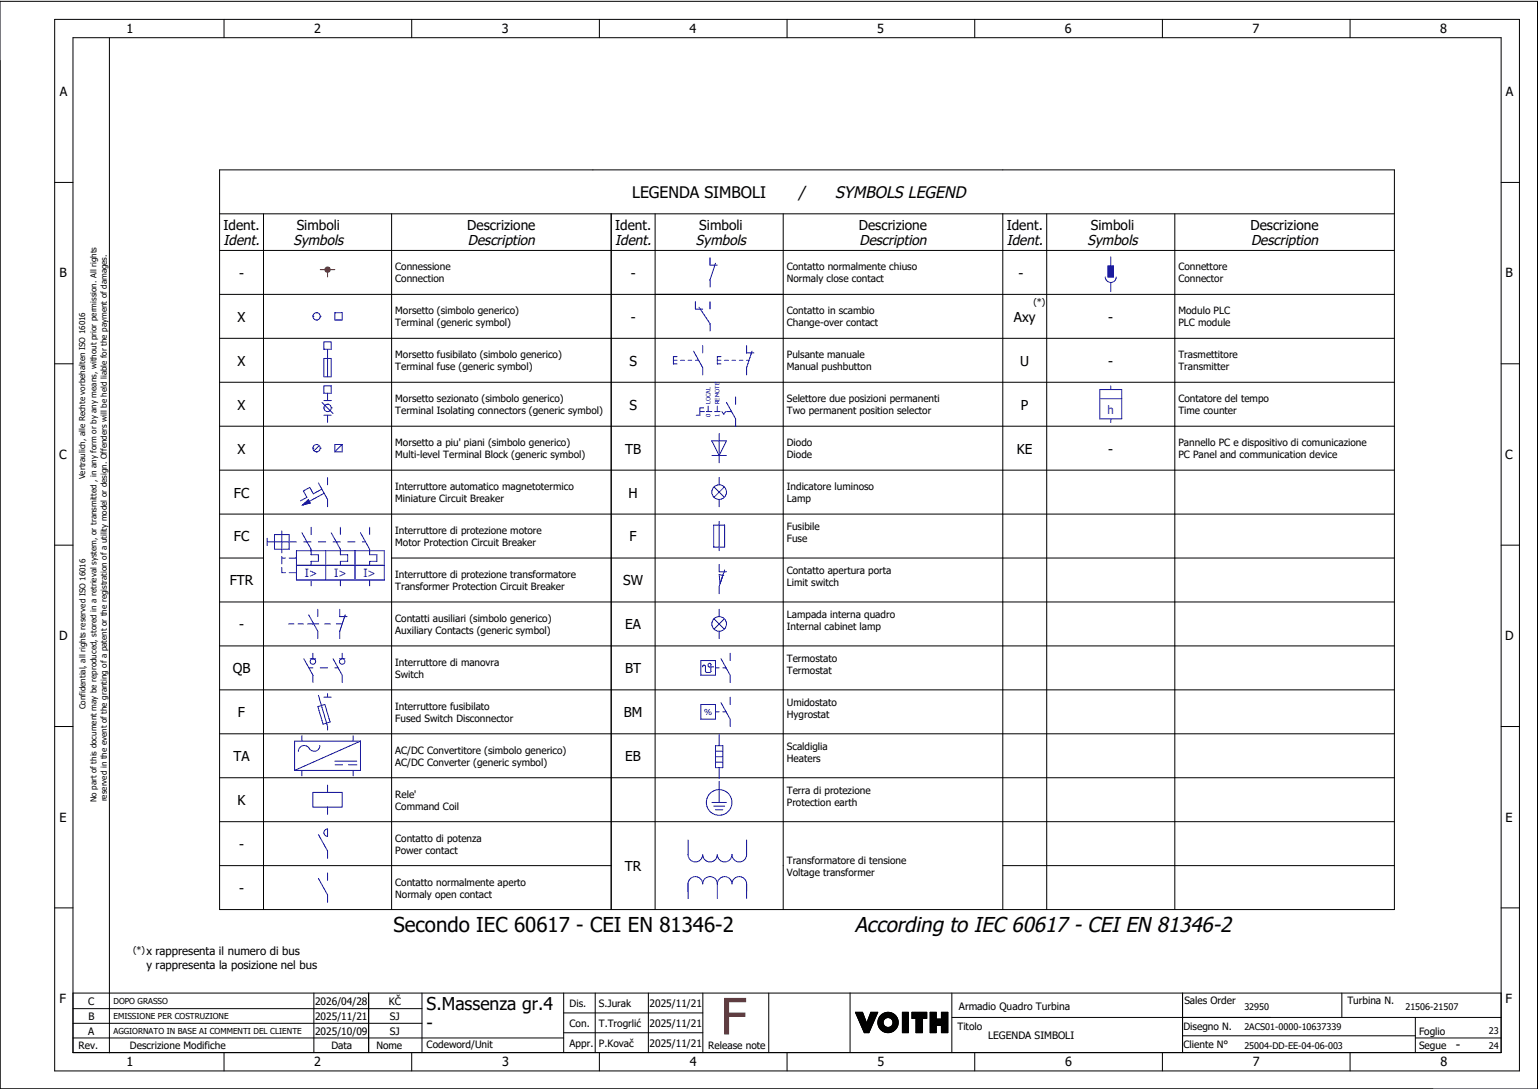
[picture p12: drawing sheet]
<svg xmlns="http://www.w3.org/2000/svg" width="421mm" height="297mm" viewBox="0 0 421 297" stroke-linecap="round" stroke-linejoin="round" font-family="sans-serif">
<defs><g id="words">
<text font-size="13.8" fill="#f00" x="196.9" y="282.5">F</text>
<text font-size="5.7" x="233.5" y="254.6">According to IEC 60617 - CEI EN 81346-2</text>
<text font-size="5.6" x="107.5" y="254.6">Secondo IEC 60617 - CEI EN 81346-2</text>
<g font-size="4.8">
<text x="116.6" y="275.8">S.Massenza gr.4</text>
<text x="116.6" y="281.1">-</text>
</g>
<g font-size="4.4">
<text x="218.2" y="54.1">/</text>
<text x="228.2" y="54.1">SYMBOLS LEGEND</text>
</g>
<text font-size="4.3" x="172.7" y="54.1">LEGENDA SIMBOLI</text>
<g font-size="3.8">
<text x="61.1" y="66.9">Ident.</text>
<text x="80.2" y="66.9">Symbols</text>
<text x="127.8" y="66.9">Description</text>
<text x="168.1" y="66.9">Ident.</text>
<text x="190.2" y="66.9">Symbols</text>
<text x="234.8" y="66.9">Description</text>
<text x="275.1" y="66.9">Ident.</text>
<text x="297.2" y="66.9">Symbols</text>
<text x="341.8" y="66.9">Description</text>
</g>
<g font-size="3.7">
<text x="61.1" y="62.9">Ident.</text>
<text x="81.1" y="62.9">Simboli</text>
<text x="127.7" y="62.9">Descrizione</text>
<text x="168.1" y="62.9">Ident.</text>
<text x="191.1" y="62.9">Simboli</text>
<text x="234.7" y="62.9">Descrizione</text>
<text x="275.1" y="62.9">Ident.</text>
<text x="298.1" y="62.9">Simboli</text>
<text x="341.7" y="62.9">Descrizione</text>
<text x="65.3" y="75.9">-</text>
<text x="172.3" y="75.9">-</text>
<text x="278.3" y="75.9">-</text>
<text x="64.9" y="87.9">X</text>
<text x="172.3" y="87.9">-</text>
<text x="277" y="87.9">Axy</text>
<text x="302.8" y="88">-</text>
<text x="64.9" y="99.9">X</text>
<text x="172" y="99.9">S</text>
<text x="278.8" y="99.9">U</text>
<text x="302.8" y="100">-</text>
<text x="64.9" y="111.9">X</text>
<text x="172" y="111.9">S</text>
<text x="279" y="111.9">P</text>
<text x="64.9" y="123.9">X</text>
<text x="170.8" y="123.9">TB</text>
<text x="277.9" y="123.9">KE</text>
<text x="302.8" y="124">-</text>
<text x="63.9" y="135.9">FC</text>
<text x="171.7" y="135.9">H</text>
<text x="63.9" y="147.9">FC</text>
<text x="172" y="147.9">F</text>
<text x="62.8" y="159.9">FTR</text>
<text x="170.3" y="159.9">SW</text>
<text x="65.3" y="171.9">-</text>
<text x="170.8" y="171.9">EA</text>
<text x="63.6" y="183.9">QB</text>
<text x="170.8" y="183.9">BT</text>
<text x="65" y="195.9">F</text>
<text x="170.5" y="195.9">BM</text>
<text x="63.8" y="207.9">TA</text>
<text x="170.9" y="207.9">EB</text>
<text x="64.9" y="219.9">K</text>
<text x="65.3" y="231.9">-</text>
<text x="170.8" y="237.9">TR</text>
<text x="65.3" y="243.9">-</text>
</g>
<g font-size="3.4">
<text x="34.5" y="9">1</text>
<text x="85.9" y="9">2</text>
<text x="137.1" y="9">3</text>
<text x="188.4" y="9">4</text>
<text x="239.7" y="9">5</text>
<text x="291" y="9">6</text>
<text x="342.3" y="9">7</text>
<text x="393.5" y="9">8</text>
<text x="16.3" y="26.2">A</text>
<text x="411.5" y="26.2">A</text>
<text x="16.2" y="75.8">B</text>
<text x="411.4" y="75.8">B</text>
<text x="16.1" y="125.3">C</text>
<text x="411.3" y="125.3">C</text>
<text x="16.1" y="174.8">D</text>
<text x="411.3" y="174.8">D</text>
<text x="16.2" y="224.4">E</text>
<text x="411.4" y="224.4">E</text>
<text x="16.2" y="273.9">F</text>
<text x="411.4" y="273.9">F</text>
<text x="397.8" y="286.6">-</text>
<text x="34.6" y="291">1</text>
<text x="85.9" y="291">2</text>
<text x="137.2" y="291">3</text>
<text x="188.4" y="291">4</text>
<text x="239.7" y="291">5</text>
<text x="291" y="291">6</text>
<text x="342.3" y="291">7</text>
<text x="393.6" y="291">8</text>
</g>
<g font-size="3.1" fill="#00f">
<text x="302.6" y="113.1">h</text>
<text x="83.3" y="157.6">I&gt;</text>
<text x="91.3" y="157.6">I&gt;</text>
<text x="99.3" y="157.6">I&gt;</text>
</g>
<g font-size="3.1">
<text x="40" y="260.8">x rappresenta il numero di bus</text>
<text x="40" y="264.5">y rappresenta la posizione nel bus</text>
</g>
<g font-size="2.8">
<text x="24.1" y="274.4">C</text>
<text x="86.1" y="274.4">2026/04/28</text>
<text x="106.2" y="274.4">KČ</text>
<text x="155.6" y="275.1">Dis.</text>
<text x="163.6" y="275.1">S.Jurak</text>
<text x="177.5" y="275">2025/11/21</text>
<text x="262" y="275.8">Armadio Quadro Turbina</text>
<text x="323.6" y="274.3">Sales Order</text>
<text x="368.1" y="274.2">Turbina N.</text>
<text x="24.2" y="278.6">B</text>
<text x="86.1" y="278.6">2025/11/21</text>
<text x="106.5" y="278.6">SJ</text>
<text x="155.6" y="280.5">Con.</text>
<text x="163.6" y="280.5">T.Trogrlić</text>
<text x="177.5" y="280.4">2025/11/21</text>
<text x="261.6" y="281.3">Titolo</text>
<text x="323.4" y="281.2">Disegno N.</text>
<text x="21.4" y="286.5">Rev.</text>
<text x="24.1" y="282.5">A</text>
<text x="35.5" y="286.4">Descrizione Modifiche</text>
<text x="86.1" y="282.6">2025/10/09</text>
<text x="90.5" y="286.5">Data</text>
<text x="102.8" y="286.5">Nome</text>
<text x="106.5" y="282.5">SJ</text>
<text x="116.6" y="286.3">Codeword/Unit</text>
<text x="155.6" y="286">Appr.</text>
<text x="163.6" y="285.9">P.Kovač</text>
<text x="177.5" y="285.8">2025/11/21</text>
<text x="193.5" y="286.5">Release note</text>
<text x="270" y="283.8">LEGENDA SIMBOLI</text>
<text x="323.4" y="286.2">Cliente N°</text>
<text x="387.7" y="286.5">Segue</text>
<text x="387.7" y="282.6">Foglio</text>
</g>
<g font-size="2.7">
<text x="108" y="73.8">Connessione</text>
<text x="108" y="77.1">Connection</text>
<text x="215" y="73.8">Contatto normalmente chiuso</text>
<text x="215" y="77.1">Normaly close contact</text>
<text x="322" y="73.8">Connettore</text>
<text x="322" y="77.1">Connector</text>
<text x="108" y="85.8">Morsetto (simbolo generico)</text>
<text x="108" y="89.1">Terminal (generic symbol)</text>
<text x="215" y="85.8">Contatto in scambio</text>
<text x="215" y="89.1">Change-over contact</text>
<text x="322" y="85.8">Modulo PLC</text>
<text x="322" y="89.1">PLC module</text>
<text x="108" y="97.8">Morsetto fusibilato (simbolo generico)</text>
<text x="108" y="101.1">Terminal fuse (generic symbol)</text>
<text x="215" y="97.8">Pulsante manuale</text>
<text x="215" y="101.1">Manual pushbutton</text>
<text x="322" y="97.8">Trasmettitore</text>
<text x="322" y="101.1">Transmitter</text>
<text x="108" y="109.8">Morsetto sezionato (simbolo generico)</text>
<text x="108" y="113.1">Terminal Isolating connectors (generic symbol)</text>
<text x="215" y="109.8">Selettore due posizioni permanenti</text>
<text x="215" y="113.1">Two permanent position selector</text>
<text x="322" y="109.8">Contatore del tempo</text>
<text x="322" y="113.1">Time counter</text>
<text x="108" y="121.8">Morsetto a piu' piani (simbolo generico)</text>
<text x="108" y="125.1">Multi-level Terminal Block (generic symbol)</text>
<text x="215" y="121.8">Diodo</text>
<text x="215" y="125.1">Diode</text>
<text x="322" y="121.8">Pannello PC e dispositivo di comunicazione</text>
<text x="322" y="125.1">PC Panel and communication device</text>
<text x="108" y="133.8">Interruttore automatico magnetotermico</text>
<text x="108" y="137.1">Miniature Circuit Breaker</text>
<text x="215" y="133.8">Indicatore luminoso</text>
<text x="215" y="137.1">Lamp</text>
<text x="108" y="145.8">Interruttore di protezione motore</text>
<text x="108" y="149.1">Motor Protection Circuit Breaker</text>
<text x="215" y="144.8">Fusibile</text>
<text x="215" y="148.1">Fuse</text>
<text x="108" y="157.8">Interruttore di protezione transformatore</text>
<text x="108" y="161.1">Transformer Protection Circuit Breaker</text>
<text x="215" y="156.8">Contatto apertura porta</text>
<text x="215" y="160.1">Limit switch</text>
<text x="108" y="169.8">Contatti ausiliari (simbolo generico)</text>
<text x="108" y="173.1">Auxiliary Contacts (generic symbol)</text>
<text x="215" y="168.8">Lampada interna quadro</text>
<text x="215" y="172.1">Internal cabinet lamp</text>
<text x="108" y="181.8">Interruttore di manovra</text>
<text x="108" y="185.1">Switch</text>
<text x="215" y="180.8">Termostato</text>
<text x="215" y="184.1">Termostat</text>
<text x="108" y="193.8">Interruttore fusibilato</text>
<text x="108" y="197.1">Fused Switch Disconnector</text>
<text x="215" y="192.8">Umidostato</text>
<text x="215" y="196.1">Hygrostat</text>
<text x="108" y="205.8">AC/DC Convertitore (simbolo generico)</text>
<text x="108" y="209.1">AC/DC Converter (generic symbol)</text>
<text x="215" y="204.8">Scaldiglia</text>
<text x="215" y="208.1">Heaters</text>
<text x="108" y="217.8">Rele'</text>
<text x="108" y="221.1">Command Coil</text>
<text x="215" y="216.8">Terra di protezione</text>
<text x="215" y="220.1">Protection earth</text>
<text x="108" y="229.8">Contatto di potenza</text>
<text x="108" y="233.1">Power contact</text>
<text x="215" y="235.8">Transformatore di tensione</text>
<text x="215" y="239.1">Voltage transformer</text>
<text x="108" y="241.8">Contatto normalmente aperto</text>
<text x="108" y="245.1">Normaly open contact</text>
</g>
<g font-size="2.5">
<text x="282.4" y="83.4">(*)</text>
<text x="36.4" y="260.4">(*)</text>
<text x="340" y="275.9">32950</text>
<text x="384" y="275.9">21506-21507</text>
<text x="340" y="281.4">2ACS01-0000-10637339</text>
<text x="340" y="286.4">25004-DD-EE-04-06-003</text>
<text x="406.8" y="282.4">23</text>
<text x="406.8" y="286.4">24</text>
</g>
<g font-size="2.2">
<text x="23.2" y="130.9" transform="rotate(-90 23.2 130.9)">Vertraulich, alle Rechte vorbehalten ISO 16016</text>
<text x="23.4" y="193.7" transform="rotate(-90 23.4 193.7)">Confidential, all rights reserved ISO 16016</text>
<text x="26.4" y="219" transform="rotate(-90 26.4 219)">No part of this document may be reproduced, stored in a retrieval system, or transmitted , in any form or by any means, without prior permission. All rights</text>
<text x="29.2" y="218.9" transform="rotate(-90 29.2 218.9)">reserved in the event of the granting of a patent or the registration of a utility model or design. Offenders will be held liable for the payment of damages.</text>
<text x="31" y="274.2">DOPO GRASSO</text>
<text x="31" y="278.3">EMISSIONE PER COSTRUZIONE</text>
<text x="31" y="282.3">AGGIORNATO IN BASE AI COMMENTI DEL CLIENTE</text>
</g>
<text font-size="2.2" fill="#00f" x="192.4" y="195.3">%</text>
<g font-size="1.6" fill="#00f">
<text x="194.1" y="113.8" transform="rotate(-90 194.1 113.8)">0</text>
<text x="194.1" y="110.4" transform="rotate(-90 194.1 110.4)">LOCAL</text>
<text x="196.6" y="113.8" transform="rotate(-90 196.6 113.8)">1</text>
<text x="196.6" y="110.4" transform="rotate(-90 196.6 110.4)">REMOTE</text>
</g>
</g></defs>
<g fill="none" stroke="#000" stroke-width=".27">
<path d="M0 .4h420.1v297h-420.1zM14.9 5.3h400.3v287.2h-400.3zM19.9 10.3h390.3v277.2h-390.3zM29.9 10.4v277.1M61.2 5.3v5M112.5 5.3v5M163.8 5.3v5M215.1 5.3v5M266.3 5.3v5M317.6 5.3v5M368.9 5.3v5M14.9 49.8h5"/>
<path d="M72 58.4v190M107 58.4v190M167 58.4v190M179 58.4v190M214 58.4v190M274 46.4h-214v202h214v-190h-214M410.2 49.8h5M60 68.4h214M14.9 99.3h5M60 92.4h214M60 80.4h214M410.2 99.3h5"/>
<path d="M60 116.4h214M60 104.4h214M60 128.4h214M14.9 148.9h5M60 140.4h214M167 152.4h107M410.2 148.9h5M60 176.4h214M60 164.4h214M14.9 198.4h5M60 188.4h214M410.2 198.4h5"/>
<path d="M60 212.4h214M60 200.4h214M60 236.4h107M60 224.4h214M14.9 247.9h5M410.2 247.9h5M19.9 271.2h390.3M19.9 279.5h95.4M19.9 275.4h95.4M85.8 271.2v16.3M100.7 271.2v16.3M115.3 271.2v16.3"/>
<path d="M154 271.2v16.3M154 276.6h38M162.6 271.2v16.3M177.2 271.2v16.3M192 271.2v16.3M210.1 271.2v16.3M232.3 271.1v16.3M233.7 276.4h2l1.1 3 1.1-3h1.9l-2.4 5.6h-1.2M233.7 276.4l2.5 5.6M233.8 276.4l-.1 .1M233.9 276.4l-.1 .2M234.1 276.4l-.3 .3"/>
<path d="M234.2 276.4l-.3 .4M234.4 276.4l-.5 .5M234.5 276.4l-.5 .6M234.7 276.4l-.7 .7M234.8 276.4l-.7 .8M235 276.4l-.9 .9M235.1 276.4l-.9 1M235.3 276.4l-1.1 1.1M235.4 276.4l-1.2 1.2M235.6 276.4l-1.3 1.3M235.7 276.5l-1.4 1.3M235.7 276.6l-1.3 1.3"/>
<path d="M235.8 276.7l-1.4 1.3M235.8 276.8l-1.3 1.3M235.9 276.9l-1.4 1.4M235.9 277l-1.3 1.4M235.9 277.1l-1.3 1.4M236 277.3l-1.3 1.3M236 277.4l-1.3 1.3M236.1 277.5l-1.3 1.3M236.1 277.6l-1.3 1.3M236.1 277.7l-1.3 1.3M236.2 277.8l-1.3 1.3M236.2 277.9l-1.3 1.3"/>
<path d="M236.3 278l-1.3 1.3M236.3 278.1l-1.3 1.3M236.3 278.2l-1.2 1.3M236.4 278.3l-1.3 1.3M236.4 278.4l-1.2 1.3M236.5 278.6l-1.3 1.2M236.5 278.7l-1.2 1.2M236.6 278.8l-1.3 1.2M236.6 278.9l-1.3 1.2M236.6 279l-1.2 1.2M236.7 279.1l-1.3 1.2M236.7 279.2l-1.2 1.3"/>
<path d="M236.8 279.3l-1.3 1.3M238 276.4l-.1 .1M238.1 276.4l-.3 .4M238.3 276.4l-.6 .6M238.4 279.8l-2.2 2.2M238.4 276.4l-.8 .8M238.5 279.5l-2.4 2.4M238.6 276.4l-1.1 1.1M238.6 279.3l-2.5 2.5M238.7 279l-2.7 2.7M238.7 276.4l-1.2 1.3M238.8 278.7l-2.8 2.9"/>
<path d="M238.9 276.4l-1.5 1.6M239 278.5l-3.1 3M239 276.4l-1.7 1.8M239.1 278.2l-3.2 3.2M239.2 276.4l-2 2.1M239.2 277.9l-3.4 3.4M239.3 277.7l-3.5 3.5M239.3 276.4l-2.2 2.3M239.4 277.4l-3.6 3.7M239.5 276.4l-2.5 2.5M239.5 277.1l-3.8 3.9M239.6 276.4l-2.7 2.8"/>
<path d="M239.7 276.9l-4 4M239.8 276.6l-4.2 4.2M239.8 276.4l-4.2 4.3M241.1 276.9l-.8 .8M241.3 279.3l-1.2 1.1M241.3 279.1l-1.2 1.2M241.3 279.4l-1.1 1.1M241.3 278.9l-1.3 1.3M241.3 279.5l-1.1 1.1M241.4 279.7l-1.1 1M241.4 278.7l-1.4 1.4M241.4 279.8l-1 1"/>
<path d="M241.4 276.7l-1.3 1.3M241.5 279.9l-1.1 1M241.5 280l-1 1M241.7 276.6l-1.7 1.7M241.9 276.5l-1.9 2M242.1 276.5l-2.2 2.2M242.3 276.5l-2.4 2.4M242.5 276.4l-2.6 2.6M242.6 276.4l-2.7 2.8M242.8 276.4l-2.9 3M242.9 276.5l-3 3M243 276.5l-3.1 3.1"/>
<path d="M243.2 276.5l-3.3 3.3M243.3 276.5l-3.4 3.4M243.4 276.6l-3.4 3.4M243.5 276.6l-1.4 1.4M243.6 276.6l-1.3 1.3M243.7 276.7l-1.2 1.2M243.9 276.7l-1.2 1.2M244 276.8l-1.2 1.1M244 276.8l-1.1 1.1M244.1 276.9l-1 1.1M244.2 276.9l-1 1.1M244.3 277l-1 1"/>
<path d="M244.4 277.1l-1 1M244.5 277.1l-1 1.1M244.6 277.2l-1.1 1M244.6 277.3l-1 1M244.7 277.4l-1 1M244.8 277.4l-1 1.1M244.8 277.5l-1 1.1M244.9 277.6l-1 1.1M245 277.7l-1.1 1.1M245 277.8l-1.1 1.1M245.1 277.9l-1.1 1.1M245.1 278l-1.1 1.1"/>
<path d="M245.2 278.1l-1.2 1.2M245.2 278.2l-1.2 1.3M245.3 278.3l-1.4 1.4M245.3 278.4l-1.5 1.5M245.3 278.5l-3.4 3.4M245.4 279.9l-2.1 2M245.4 278.7l-3.3 3.3M245.4 279.7l-2.3 2.3M245.4 278.8l-3.2 3.2M245.4 278.9l-3.1 3.1M245.4 279.5l-2.5 2.5M245.4 279.1l-2.9 2.9"/>
<path d="M245.4 279.4l-2.6 2.6M245.4 279.2l-2.8 2.8M246.6 276.4h1.6v5.6h-1.6zM246.6 276.4v.1M246.8 276.4l-.2 .3M246.9 276.4l-.3 .4M247.1 276.4l-.5 .6M247.2 276.4l-.6 .7M247.4 276.4l-.8 .9M247.5 276.4l-.9 1M247.7 276.4l-1.1 1.2M247.8 276.4l-1.2 1.3"/>
<path d="M248 276.4l-1.4 1.5M248.1 276.4l-1.5 1.6M248.2 280l-1.6 1.6M248.2 279.8l-1.6 1.7M248.2 279.5l-1.6 1.7M248.2 279.2l-1.6 1.7M248.2 278.9l-1.6 1.7M248.2 278.5l-1.6 1.6M248.2 277.4l-1.6 1.7M248.2 277.3l-1.6 1.6M248.2 277.1l-1.6 1.7M248.2 277l-1.6 1.6"/>
<path d="M248.2 276.8l-1.6 1.7M248.2 276.7l-1.6 1.6M248.2 276.5l-1.6 1.7M248.2 278l-1.6 1.7M248.2 277.9l-1.6 1.6M248.2 277.7l-1.6 1.7M248.2 277.6l-1.6 1.6M248.2 279.1l-1.6 1.6M248.2 278.8l-1.6 1.6M248.2 278.6l-1.6 1.7M248.2 278.3l-1.6 1.7M248.2 278.2l-1.6 1.6"/>
<path d="M248.2 279.4l-1.6 1.6M248.2 279.7l-1.6 1.6M249.2 278.1v-1.7h4v1.7h-1.1v3.9h-1.8v-3.9M249.2 278.1h1.1M249.2 276.4v.1M249.4 276.4l-.2 .2M249.5 276.4l-.3 .4M249.7 276.4l-.5 .5M249.8 276.4l-.6 .7M250 276.4l-.8 .8M250.1 276.4l-.9 1M250.3 276.4l-1.1 1.2"/>
<path d="M250.4 276.4l-1.2 1.3M250.6 276.4l-1.4 1.5M250.7 276.4l-1.5 1.6M250.9 276.4l-1.7 1.7M251 276.4l-1.6 1.7M251.2 276.4l-1.7 1.7M251.3 276.4l-1.6 1.7M251.5 276.4l-1.7 1.7M251.6 276.4l-1.6 1.7M251.8 276.4l-1.7 1.7M251.9 276.4l-1.6 1.7M252.1 279.9l-1.8 1.8"/>
<path d="M252.1 279.8l-1.8 1.8M252.1 278.6l-1.8 1.8M252.1 278.4l-1.8 1.8M252.1 278.3l-1.8 1.8M252.1 279.2l-1.8 1.8M252.1 279l-1.8 1.8M252.1 278.9l-1.8 1.8M252.1 278.7l-1.8 1.8M252.1 279.3l-1.8 1.8M252.1 279.6l-1.8 1.8M252.1 279.5l-1.8 1.8M252.1 276.4l-1.8 1.9"/>
<path d="M252.2 276.4l-1.9 2M252.4 276.4l-2.1 2.2M252.5 276.4l-2.2 2.3M252.7 276.4l-2.4 2.5M252.8 276.4l-2.5 2.6M253 276.4l-2.7 2.8M253.1 276.4l-2.8 2.9M253.2 277.4l-.7 .7M253.2 276.7l-2.9 2.9M253.2 276.5l-2.9 3M253.2 277.3l-.8 .8M253.2 277.1l-1 1"/>
<path d="M253.2 277l-2.9 2.9M253.2 276.8l-2.9 3M253.2 278l-.1 .1M253.2 277.9l-.2 .2M253.2 277.7l-.4 .4M253.2 277.6l-.5 .5M254.2 276.4v5.6M254.2 276.4h1.6M254.2 276.4v.1M254.3 276.4l-.1 .2M254.5 276.4l-.3 .4M254.6 276.4l-.4 .5"/>
<path d="M254.8 276.4l-.6 .7M254.9 276.4l-.7 .8M255.1 276.4l-.9 1M255.2 276.4l-1 1.1M255.4 276.4l-1.2 1.3M255.5 276.4l-1.3 1.4M255.7 276.4l-1.5 1.6M255.8 277.5l-1.6 1.7M255.8 277.4l-1.6 1.6M255.8 277.2l-1.6 1.7M255.8 277.1l-1.6 1.6M255.8 276.9l-1.6 1.7"/>
<path d="M255.8 276.8l-1.6 1.6M255.8 276.6l-1.6 1.7M255.8 276.5l-1.6 1.6M255.8 276.4v1.9M255.8 278l-1.6 1.6M255.8 277.8l-1.6 1.7M255.8 277.7l-1.6 1.6M255.8 278.3l-1.6 1.6M255.8 278.1l-1.6 1.7M255.9 278.3l-1.7 1.8M256.1 278.3l-1.9 1.9M256.2 278.3l-2 2.1"/>
<path d="M256.4 278.3l-2.2 2.2M256.5 278.3l-2.3 2.4M256.7 278.3l-2.5 2.5M256.8 278.3l-2.6 2.7M257 278.3l-2.8 2.8M257.1 278.3l-2.9 3M257.3 276.4l-.1 .2M257.5 276.4l-.3 .3M257.6 276.4l-.4 .5M257.8 276.4l-.6 .6M257.9 276.4l-.7 .8M258.1 276.4l-.9 .9"/>
<path d="M258.2 276.4l-1 1.1M258.4 276.4l-1.2 1.2M258.5 276.4l-1.3 1.4M258.7 276.4l-1.5 1.5M258.8 276.4l-1.6 1.7M259 276.4h-1.8v1.9h-1.4M259 276.4v5.6h-1.8v-2M259 276.5l-1.8 1.7M259 277.5l-2.5 2.5M259 277.4l-2.7 2.6M259 277.1l-3 2.9M259 276.9l-4.8 4.8"/>
<path d="M259 277.2l-2.8 2.8M259 276.8l-4.8 4.8M259 276.6l-4.8 4.8M259 279l-1.8 1.8M259 278.9l-1.8 1.7M259 278.7l-1.8 1.8M259 278.6l-1.8 1.7M259 278.4l-1.8 1.8M259 278.3l-1.8 1.7M259 278.1l-1.9 1.9M259 278l-2.1 2M259 277.8l-2.2 2.2"/>
<path d="M259 277.7l-2.4 2.3M259 279.3l-1.8 1.8M259 279.2l-1.8 1.7M259 279.9l-1.8 1.8M259 279.8l-1.8 1.7M259 279.6l-1.8 1.8M259 279.5l-1.8 1.7M260.1 271.2v16.3M260.1 277.9h150.1M323.1 271.2v16.3M366.6 271.2v6.7M386.7 277.9v9.6"/>
<path d="M19.9 283.5h134.1M61.2 287.5v5M112.5 287.5v5M154 282h38M163.8 287.5v5M215.1 287.5v5M237.5 281.9l-.1 .1M237.6 281.7l-.4 .3M237.7 281.4l-.6 .6M237.8 281.1l-.9 .9M237.9 280.9l-1.1 1.1M238 280.6l-1.4 1.4"/>
<path d="M238.2 280.3l-1.7 1.7M238.3 280.1l-2 1.9M241.6 280l-1 1.1M241.6 280.1l-1 1M241.7 280.2l-1 1M241.8 280.3l-1 1M241.9 280.3l-1 1.1M242 280.4l-1.1 1M242.1 280.4l-1.1 1.1M242.2 280.5l-1.1 1.1M242.3 280.5l-1.1 1.1M242.4 280.6l-1.1 1.1"/>
<path d="M242.6 280.6l-1.2 1.1M242.7 280.6l-1.2 1.2M242.9 280.6l-1.3 1.2M243.1 280.5l-1.4 1.4M243.3 280.4l-1.5 1.5M245.1 280.6l-1.1 1M245.2 280.3l-1.5 1.5M245.3 280.1l-1.8 1.8M248.2 281.3l-.7 .7M248.2 281.2l-.8 .8M248.2 280.9l-1.1 1.1M248.2 280.6l-1.4 1.4"/>
<path d="M248.2 280.3l-1.6 1.6M248.2 281.6l-.4 .4M248.2 281.9l-.1 .1M248.2 281.8l-.2 .2M248.2 281.5l-.5 .5M248.2 281l-1 1M248.2 280.7l-1.3 1.3M248.2 280.4l-1.6 1.6M248.2 280.1l-1.6 1.7M252.1 281.3l-.8 .7M252.1 281.1l-.9 .9M252.1 281l-1.1 1"/>
<path d="M252.1 280.8l-1.2 1.2M252.1 280.7l-1.4 1.3M252.1 280.5l-1.5 1.5M252.1 280.2l-1.8 1.8M252.1 280.1l-1.8 1.8M252.1 281.6l-.5 .4M252.1 281.9l-.2 .1M252.1 281.7l-.3 .3M252.1 281.4l-.6 .6M252.1 280.4l-1.7 1.6M255.8 280.7l-1.3 1.3M255.8 280.5l-1.5 1.5"/>
<path d="M255.8 280.2l-1.6 1.7M255.8 280.4l-1.6 1.6M255.8 281.9l-.1 .1M255.8 281.7l-.3 .3M255.8 281.6l-.4 .4M255.8 281.4l-.6 .6M255.8 281.3l-.7 .7M255.8 281.1l-.9 .9M255.8 281l-1 1M255.8 280.8l-1.2 1.2M257.2 280h-1.4v2h-1.6M259 281.9l-.2 .1"/>
<path d="M259 281.7l-.3 .3M259 281.6l-.5 .4M259 281.4l-.6 .6M259 281.3l-.8 .7M259 281.1l-.9 .9M259 281l-1.1 1M259 280.8l-1.2 1.2M259 280.7l-1.4 1.3M259 280.5l-1.5 1.5M259 280.4l-1.7 1.6M259 280.2l-1.8 1.8M259 280.1l-1.8 1.7"/>
<path d="M266.3 287.5v5M317.6 287.5v5M323.1 282.9h63.6M368.9 287.5v5M386.7 283.5h23.5"/>
<circle cx="242.6" cy="279.2" r="1.35"/>
<circle cx="242.6" cy="279.2" r="2.79"/>
</g>
<path d="M87.5 73.6h4M89.5 73.6v2" fill="none" stroke="#f00" stroke-width=".27"/>
<circle cx="89.5" cy="73.6" r=".88" fill="#f00"/>
<g fill="none" stroke="#000" stroke-width=".27">
<path d="M274 46.4h107v202h-107M274 58.4h107M286 58.4v190M321 58.4v190M274 68.4h107M274 80.4h107M274 92.4h107M274 104.4h107M274 116.4h107M274 128.4h107M60 152.4h12M107 152.4h60"/>
<path d="M274 140.4h107M274 152.4h107M274 164.4h107M274 176.4h107M274 188.4h107M274 200.4h107M274 212.4h107M274 224.4h107M274 236.4h107"/>
</g>
<g fill="none" stroke="#00f" stroke-width=".27">
<path d="M194 70.4v2h2M195.5 71.9l-1.5 4.5v2M302 75.6a1.5 1.5 0 0 0 1.5 1.5 1.5 1.5 0 0 0 1.5-1.5M302.8 72.6h1.5v3h-1.5zM303.5 70.1v2.5M303.5 77.1v2.5M85.5 86.4h.1M85.5 86.4a1 1 0 0 0 1 1M86.5 87.4h.1M86.5 85.4a1 1 0 0 1 1 1M86.5 85.4h.1M86.5 85.4a1 1 0 0 0-1 1"/>
<path d="M87.5 86.4a1 1 0 0 1-1 1M87.5 86.4h.1M88.5 93.4h2v2h-2zM88.5 97.9h2v5h-2zM89.5 95.4v7.5M91.5 85.4h2v2h-2zM184 98.4h1M185 97.4h-1v2h1M186 98.4h1M188 98.4h1M189.5 95.9l2.5 4.5v2M190 82.4v2h2"/>
<path d="M190 98.4h.9M191 83.9l3 4.5v2M192 94.4v2M194 82.4v2M196 98.4h1M197 97.4h-1v2h1M198 98.4h1M200 98.4h1M202 98.4h1M204 94.4v2h2M204 98.4h.6M205.5 95.9l-1.5 4.5v2"/>
<path d="M88 109.9l3 3M88.5 111.4h.1M88.5 111.4a1 1 0 0 0 1 1M88.5 105.4h2v2h-2zM88.5 109.4h2M88.5 113.4h2M89.5 112.4h.1M89.5 110.4a1 1 0 0 1 1 1M89.5 110.4h.1M89.5 110.4a1 1 0 0 0-1 1M89.5 107.4v2M89.5 113.4v2"/>
<path d="M90.5 111.4a1 1 0 0 1-1 1M90.5 111.4h.1M191.2 112.4h1.3M192.2 111.4h-1v2h-1M193 112.4h1.5M193.5 110.9v1.5M195.2 112.4h1.5M196 110.9v1.5M196.5 118.4v8M197.2 112.4l.5 .7 .5-.7M198.5 112.4h1.4M198.5 109.9l2.5 4.5v2"/>
<path d="M201 108.4v2M300.5 106.4h6v8h-6zM300.5 108.9h6M303.5 105.4v1M303.5 114.4v1M82.7 137.9l1.5-1.4 .5 .9zM85.5 122.4h.1M85.5 122.4a1 1 0 0 0 1 1M86.5 123.4h.1M86.5 121.4a1 1 0 0 1 1 1M86.5 121.4h.1M86.5 121.4a1 1 0 0 0-1 1"/>
<path d="M87 131.9l2.5 4.5v2M87.2 121.7l-1.4 1.4M87.5 122.4a1 1 0 0 1-1 1M87.5 122.4h.1M87.9 133.6l-2.3 1.3-1-1.8-1.7 1 1 1.7-1.8 1M88.6 134.7l-4.1 2.2M89.5 130.4v2M93.5 121.4v2h-2M93.5 121.4h-2v2M93.5 121.4l-2 2M194.5 120.4h4l-2 4zM194.5 124.4h4"/>
<path d="M195.1 133l2.8 2.8M196.5 130.4v2M196.5 136.4v2M197.9 133l-2.8 2.8M73 148h8M73 147v2M75 146h4v4h-4zM77 145v6M77 152v2M77 155v1.4h1M77 152.4h1M79 156.4h2"/>
<path d="M79 152.4h2M81 154.4h24M81 150.4h24v8h-24zM82.5 145.5l2.5 4.5v1.5h2v1.8h-2v1.1M83 148h2M85 144v2M85 158.4v1.6M87 148h2M89 150.4v8M90.5 145.5l2.5 4.5v1.5h2v1.8h-2v1.1M91 148h2M93 144v2"/>
<path d="M93 158.4v1.6M95 148h2M97 150.4v8M98.5 145.5l2.5 4.5v1.5h2v1.8h-2v1.1M99 148h.9M101 144v2M101 158.4v1.6M195 143.4h3v6h-3zM196.5 142.4v8M196.5 154.1v2h2M197.5 157.1h.1M197.5 157.1l-1-.2 .3 2.5"/>
<path d="M198 155.6l-1.5 4.5v2M78.8 170.4h1.5M81.4 170.4h1.5M83 179.9l2.5 4.5v2M84 170.4h3.1M84.3 167.9l2.5 4.5v2M84.7 179.9h1.5M85.5 178.4v1.5M86.8 166.4v2M88.7 170.4h1.6M91 179.9l2.5 4.5v2M91.9 170.4h1.6"/>
<path d="M92.7 179.9h1.5M92.8 166.4v2h2M93.5 178.4v1.5M94.3 167.9l-1.5 4.5v2M195.1 169l2.8 2.8M196.5 166.4v2M196.5 172.4v2M197 179.9l2.5 4.5v2M197.9 169l-2.8 2.8M199.5 178.4v2M84.4 182.4h1.1M86.9 193l1.9-.6 1.4 4.8-1.9 .5z"/>
<path d="M87 189.9l2.5 8.5v1M87.5 182.4h2M88.5 190.4h2M89.5 189.4v1M91.5 182.4h.9M191.5 180.4h4v4h-4zM191.5 192.4h4v4h-4zM192 182.1l.3-.5 .5 .3v1.5l.2 .2h1l.3-.2v-2l-.5-.3-.3 .3v.5l.3 .2h1.2M195.5 182.4h1M195.5 194.4h1M197 191.9l2.5 4.5v2M197.5 182.4h.9"/>
<path d="M197.5 194.4h.9M199.5 190.4v2M82.5 200.9v1.5M82.5 210.4v1.5M85.5 216.4h8v4h-8zM87.4 203.6a1.62 1.62 0 0 1-1.4 1.6 1.62 1.62 0 0 1-1.8-1.2 1.6 1.6 0 0 0-1.7-.3 1.6 1.6 0 0 0-1 1.5M89.5 214.4v2M91.5 208.9h2.2M91.5 207.9h6M95.3 208.9h2.2M96.5 200.9v1.5M96.5 210.4v1.5"/>
<path d="M98.5 202.4l-18 8M98.5 202.4v8h-18M98.5 202.4h-18v8M194.5 219.1h4M195.5 206.6h2M195.5 203.6h2v6h-2zM195.5 205.1h2M195.5 208.1h2M196.5 200.6v3M196.5 209.6v3M196.5 213.4v5.7M87 227.9l2.5 4.5v2"/>
<path d="M87 239.9l2.5 4.5v2M88.8 226.7l.7-.3v2a1 1 0 0 1-.9-.6 1 1 0 0 1 .2-1.1zM89.5 220.4v2M89.5 238.4v2M188 229.4v4a2 2 0 0 0 2 2 2 2 0 0 0 2-2 2 2 0 0 0 2 2 2 2 0 0 0 2-2 2 2 0 0 0 2 2 2 2 0 0 0 2-2 2 2 0 0 0 2 2 2 2 0 0 0 2-2v-4M195 220.1h3M195.5 221.1h2M196 241.4a2 2 0 0 1 2-2 2 2 0 0 1 2 2 2 2 0 0 1 2-2 2 2 0 0 1 2 2v4M196 241.4a2 2 0 0 0-2-2 2 2 0 0 0-2 2 2 2 0 0 0-2-2 2 2 0 0 0-2 2v4M196 241.4v4"/>
<circle cx="196.5" cy="134.4" r="2"/>
<circle cx="196.5" cy="170.4" r="2"/>
<circle cx="85.5" cy="180.6" r=".75"/>
<circle cx="93.5" cy="180.6" r=".75"/>
<circle cx="196.5" cy="219.1" r="3.5"/>
</g>
<g fill="#00f" stroke="#00f" stroke-width=".27">
<path d="M82.7 137.9l1.5-1.4 .5 .9z"/>
<path d="M302.8 72.6h1.5v3h-1.5z"/>
</g>
<use href="#words"/>
</svg>
